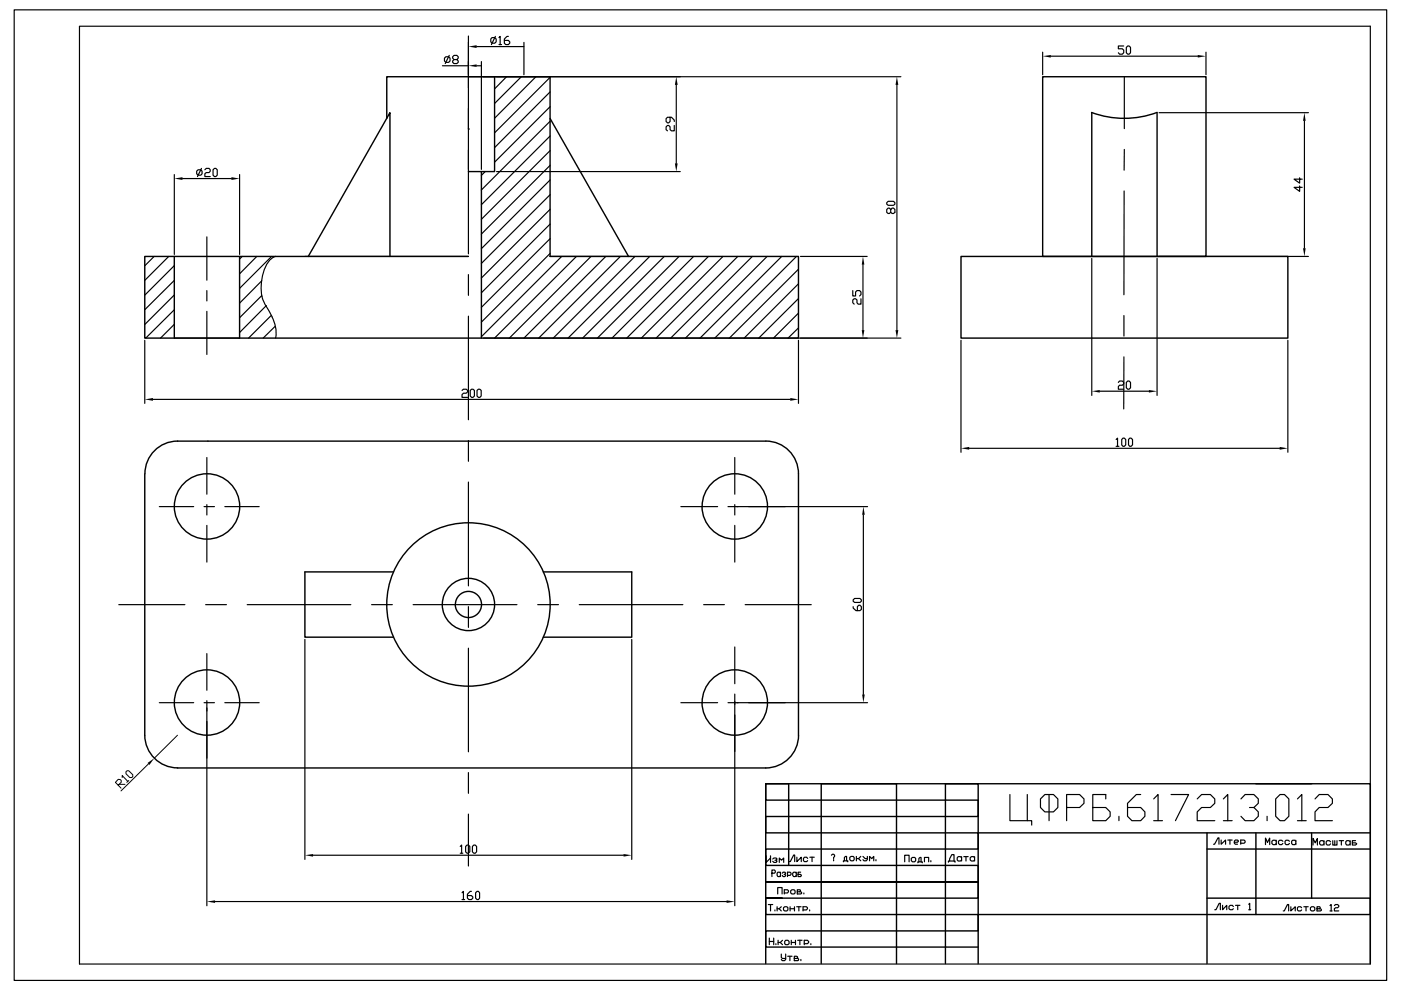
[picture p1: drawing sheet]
<svg xmlns="http://www.w3.org/2000/svg" width="297mm" height="210mm" viewBox="0 0 297 210" stroke-linecap="round" stroke-linejoin="round" font-family="sans-serif">
<!-- layer: 0 -->
<g fill="none" stroke="#000" stroke-width=".25">
<path d="M3 2.1h291v205.8h-291zM16.8 5.6h273.7v198.8h-273.7zM93.8 13.9h5.5M94.2 12.3l.3-.3h.6l.3 .3v.6l-.3 .3h-.6l-.3-.3zM95.2 11.7l-.8 1.8M96.3 12.6l-.3 .3v.3l.3 .3h.6l.3-.3v-.3l-.3-.3h-.6l-.3-.3v-.3l.3-.3h.6l.3 .3v.3l-.3 .3M99.3 16.3h91.7M99.3 9v26.9M101 9.9h10.1M101 13.9h1.1M102.1 13.1v22.8M104.3 8h.6l.3 .3v.6l-.3 .3h-.6l-.2-.3v-.6z"/>
<path d="M105 7.7l-.8 1.8M105.8 8l.2-.3v1.8M105.8 9.5h.5M107.4 16.3l-2.5 2.6M107.8 7.7h-.3l-.6 .6v.9l.3 .3h.6l.3-.3v-.3l-.3-.3h-.9M110.5 16.3l-5.6 5.6M111.1 9v6.8M113.6 16.3l-8.7 8.8M116.6 16.4l-11.7 11.8M116.6 19.5l-11.7 11.8M143.4 18v16.6M190.2 18v52"/>
<path d="M221.1 11.1v4.7M222.8 11.9h31.2M238.3 9.8h-1.2v.5h.9l.3 .3v.6l-.3 .3h-.6l-.3-.3M238.4 16.3v11M238.8 10l.3-.2h.3l.3 .2v1.2l-.3 .3h-.3l-.3-.3zM255.7 11.1v4.7M37 37v16.9M38.7 37.9h10.4M41.7 36.3l.3-.3h.6l.2 .3v.5l-.2 .3h-.6l-.3-.3zM42.7 35.7l-.8 1.7M43.4 36l.3-.3h.6l.3 .3v.3l-.3 .3h-.6l-.3 .2v.6h1.2M45.5 35.7h.3l.3 .3v1.1l-.3 .3h-.3l-.3-.3v-1.1z"/>
<path d="M50.8 37v16.9M99.3 27.4h.1M102.9 36.4l-.8 .8M105.3 36.4h38.9M116.6 22.6l-11.7 11.8M116.6 25.7l-14.5 14.6M116.6 28.8l-14.5 14.6M116.6 31.9l-14.5 14.6M116.6 35.1l-14.5 14.5M116.6 38.2l-14.5 14.5M142.1 24.9v.9l-.3 .2h-.3l-.3-.2v-.6l.3-.3h.9l.6 .6v.3M143 26.6v1.1h-.6l-.3-.2v-.6l-.3-.3h-.3l-.3 .3v.6l.3 .2"/>
<path d="M238.4 31.7l-.1 4.4M245.7 23.9h31.7M275.5 39.4v1.2l-1.1-.9h1.7M275.5 37.7v1.1l-1.1-.8h1.7M276.6 25.6v27M32.7 54.4l-2 2M35.8 54.4l-5.1 5.1M37 56.3l-6.3 6.3M37 59.5l-6.3 6.2M43.9 50.2v9.2M51.4 54.4l-.6 .5M54.4 54.4l-3.6 3.7"/>
<path d="M55.5 59.5l-4.7 4.8M57.6 54.4l-6.8 6.7M58.4 54.4a5.4 5.4 0 0 0-2.8 4.5 8.1 8.1 0 0 0 1.4 7l.7 1.3M64.6 54.4h34.7M116.6 54.4h17.3M116.6 41.3l-14.5 14.6M116.6 44.4l-14.5 14.5M116.6 47.5l-14.5 14.6M116.6 50.6l-14.5 14.6M116.6 53.7l-14.5 14.6M119.1 54.4l-17 17M122.2 54.4l-17.3 17.3"/>
<path d="M125.3 54.4l-17.3 17.3M128.4 54.4l-17.3 17.3M131.5 54.4l-17.3 17.3M134.6 54.4l-17.3 17.3M137.8 54.4l-17.4 17.3M140.8 54.4l-17.3 17.3M144 54.4l-17.3 17.3M147.1 54.4l-17.3 17.3M150.2 54.4l-17.3 17.3M153.3 54.4l-17.3 17.3M156.4 54.4l-17.3 17.3M159.5 54.4l-17.3 17.3"/>
<path d="M162.6 54.4l-17.3 17.3M165.7 54.4l-17.3 17.3M168.9 54.4l-17.3 17.3M169.3 57.1l-14.7 14.6M169.7 54.4h14.2M183 56.1v13.9M188 43l.3-.3h1.1l.3 .3v.3l-.3 .2h-1.1l-.3-.2zM188.8 44.4l-.2-.3h-.3l-.3 .3v.6l.3 .3h.3l.2-.3v-.6l.3-.3h.3l.3 .3v.6l-.3 .3h-.3l-.3-.3M231.5 54.8v29M238.3 40.5v22M245.3 54.8v29M245.7 54.4h31.7"/>
<path d="M30.7 72.2v13.3M37 62.5l-6.3 6.3M37 65.7l-6.1 6M37 68.8l-3 2.9M37 71.7h13.8M43.9 61.6v2.2M43.9 66v9.2M55.5 62.7l-4.7 4.7M56.5 64.8l-5.7 5.7M57.5 66.9l-4.8 4.8M57.7 67.2l.8 2.4-.1 2.1M58.3 69.2l-2.5 2.5"/>
<path d="M102.5 71.7h88.5M169.3 60.2l-11.5 11.5M169.3 63.3l-8.4 8.4M169.3 66.4l-5.3 5.3M169.3 69.5l-2.2 2.2M169.3 72.2v13.3M180.8 61.6v1.2h.6v-.9l.3-.3h.5l.3 .3v.6l-.3 .3M182.5 63.3v1.2h-.6l-.2-.3v-.6l-.3-.3h-.3l-.3 .3v.6l.3 .3M203.8 72.2v23.7M238.3 66.9v4.4M238.3 75.7v11M273 72.2v23.7"/>
<path d="M32.4 84.7h135.2M43.9 97v7.8M98 82.8l.3-.3h.5l.3 .3v.3l-.3 .3h-.5l-.3 .3v.6h1.1M99.7 82.8l.3-.3h.3l.3 .3v1.2l-.3 .3h-.3l-.3-.3zM101.1 82.8l.3-.3h.3l.3 .3v1.2l-.3 .3h-.3l-.3-.3zM155.8 97v7.8M205.5 95.1h65.8M233.2 82.9h10.4M236.6 93.2l.3-.3v1.7M236.6 94.6h.6M237.1 81.1l.3-.3h.6l.3 .3v.3l-.3 .3h-.6l-.3 .3v.5h1.2M238.1 92.9h.3l.3 .3v1.1l-.3 .3h-.3l-.3-.3v-1.1z"/>
<path d="M238.8 81.1l.3-.3h.3l.3 .3v1.1l-.3 .3h-.3l-.3-.3zM239.5 92.9h.3l.3 .3v1.1l-.3 .3h-.3l-.2-.3v-1.1zM33.8 107.4h7.3M43.3 107.4h2.2M43.9 107v2.2M43.9 111.4v7.8M47.7 107.4h7.2M144.4 107.4h7.7M154.3 107.4h29.6M155.8 107v2.2M155.8 111.4v7.8M183 109.1v38.1"/>
<path d="M25.2 128.2h14M43.6 128.2h4.4M43.9 138.6v7.8M52.4 128.2h22M64.6 135.6v46.6M78.8 128.2h4.4M87.6 128.2h22M114 128.2h4.4M122.8 128.2h22M133.9 135.6v46.6M149.2 128.2h4.4M155.8 137.2v7.8"/>
<path d="M158 128.2h14M180.9 127.2l.3-.3h1.1l.3 .3v.3l-.3 .2h-1.1l-.3-.2zM180.9 128.6v.3l.6 .6h.8l.3-.3v-.6l-.3-.3h-.2l-.3 .3v.9M33.8 149h7.3M43.3 149h2.2M43.9 148.6v43.4M47.7 149h7.2M144.4 149h7.7M154.3 149h29.6M155.8 147.2v44.8M97.6 179.5l.3-.3v1.7M98.7 179.5l.3-.3h.3l.3 .3v1.1l-.3 .3h-.3l-.3-.3z"/>
<path d="M100.2 179.5l.3-.3h.3l.2 .3v1.1l-.2 .3h-.3l-.3-.3zM214.1 168.5v5.5h4.6v.9M217.8 168.5v5.5M220.6 169.4l.9-.9h1.9l.9 .9v1.8l-.9 .9h-1.9l-.9-.9zM222.4 168.5v5.5M226.1 171.2h2.8l.9-.9v-.9l-.9-.9h-2.8v5.5M234.4 169.4v-.9h-2.7v5.5h2.7l1-.9v-1l-1-.9h-2.7M237.2 173.1v.9M241.9 168.5h-1l-1.8 1.8v2.8l.9 .9h1.9l.8-.9v-1l-.8-.9h-2.8M244.6 169.4l.9-.9v5.5M244.6 174h1.9M248.3 168.5h3.7l-2.8 5.5"/>
<path d="M253.8 169.4l1-.9h1.8l1 .9v.9l-1 .9h-1.8l-1 .9v1.9h3.8M257.3 179h.2l.7-1.4h.2v1.4M258.9 178.1v.9l.9-.9v.9M259.4 169.4l.9-.9v5.5M259.4 174h1.8M260.3 178.1h.9M260.8 178.1v.9M261.7 178.6h.7l.2-.3-.2-.2h-.5l-.2 .2v.5l.2 .2h.5M263.1 178.8h.7l.2-.5-.2-.2h-.7v.9M263.1 169.4l.9-.9h1.9l.9 .9v.9l-.9 .9M264.9 171.2h1l.9 .9v1l-.9 .9h-1.9l-.9-.9M268.3 179.1v-1.4l.4 .9 .5-.9v1.4"/>
<path d="M268.6 173.1v.9M270.5 169.4l.9-.9h.9l1 .9v3.7l-1 .9h-.9l-.9-.9zM270.6 178.4l-.2-.2h-.5l-.2 .2v.4l.2 .3h.5l.2-.3M270.6 178.2v.9M272 178.4l-.3-.2h-.4l-.2 .2v.4l.2 .3h.4l.3-.3M273.4 178.4l-.3-.2h-.4l-.2 .2v.4l.2 .3h.4l.3-.3M274.7 178.4l-.2-.2h-.4l-.2 .2v.4l.2 .3h.4l.2-.3M274.7 178.2v.9M275.1 169.4l.9-.9v5.5M275.1 174h1.8M278.4 179.2v-1.4l.4 .9 .5-.9v1.4M278.8 169.4l.9-.9h1.9l.9 .9v.9l-.9 .9h-1.9l-.9 .9v1.9h3.7"/>
<path d="M280.7 178.5l-.2-.3h-.5l-.2 .3v.4l.2 .3h.5l.2-.3M280.7 178.2v1M282.1 178.5l-.2-.3h-.5l-.2 .3v.4l.2 .3h.5l.2-.3M282.6 178.2v1h.9v-1M283 178.2v1M283.9 178.2h1M284.4 178.2v1M286.3 178.5l-.3-.3h-.5l-.2 .3v.4l.2 .3h.5l.3-.3M286.3 178.2v1M287.4 178.2h-.7v1h.7l.3-.3-.3-.2h-.7M45.6 191.1h108.5M66.4 181.3h65.8"/>
<path d="M97.6 180.9h.5M98 189.3l.3-.3v1.7M98 190.7h.5M99.9 189h-.2l-.6 .6v.8l.3 .3h.5l.3-.3v-.2l-.3-.3h-.8M100.8 189.3l.3-.3h.3l.3 .3v1.1l-.3 .3h-.3l-.3-.3zM162.4 181.5v1.4l1-1M162.9 191.8h.9M163.1 198.9v1.4M163.1 199.6h.9M163.4 181.5v1.4M163.4 191.8v1.3M163.7 185.1h.5l.2-.2-.2-.4h-.5v1.4"/>
<path d="M163.8 182.1l.3-.2h.4l.3 .2-.3 .3h-.2M164 198.9v1.4M164.3 192.9v.2M164.5 182.4l.3 .2-.3 .3h-.4l-.3-.3M164.8 192.2v.9M164.9 189.5v-1.3h.9v1.3M165 199.4v.9M165.2 192.7l.5 .4M165.2 182.9v-1l.5 .5 .5-.5v1M165.4 199.8l.5 .5M165.5 185.1l-.2-.2h-.4l-.1 .2v.5l.1 .3h.4l.2-.3M165.5 184.9v1"/>
<path d="M165.7 192.2l-.5 .5h-.4M165.9 185.1l.1-.2h.4l.2 .2-.4 .3M165.9 199.4l-.5 .4h-.4M166.1 192.5l.3-.3h.4l.2 .3v.4l-.2 .2h-.4l-.3-.2zM166.3 189.3h.7l.2-.4-.2-.2h-.7v.8M166.4 185.4l.2 .2-.2 .3h-.4l-.1-.3M166.6 199.4h.4l.3 .2v.5l-.3 .2h-.4l-.2-.2v-.5zM167 185.6h.5l.2-.5-.2-.2h-.5v1M167.3 182.7h.3l.7-1.4h.2v1.4M167.5 192.2v.9M167.5 192.7h.9M167.6 188.9l.3-.2h.5l.2 .2v.4l-.2 .2h-.5l-.3-.2z"/>
<path d="M167.8 199.4v.9M167.8 199.8h.9M168.4 192.2v.9M168.7 199.4v.9M168.8 185.1l-.2-.2h-.3l-.2 .2v.5l.2 .3h.3l.2-.3M168.8 184.9v1M168.9 192.2h.9M169 181.8v.9l.9-.9v.9M169 189.1l.6-.1v-.3h-.6v.8h.9l-.1-.4h-.3M169.1 199.4h1M169.4 192.2v.9M169.6 199.4v.9"/>
<path d="M169.8 184.9h-.6v1h.6l.1-.3-.1-.2h-.6M170.3 192.9h.7l.2-.4-.2-.3h-.7v.9M170.4 189.3v.2M171.2 182l-.2-.2h-.4l-.3 .2v.5l.3 .2h.4l.2-.2M171.7 192.9v.2M171.7 181.8h.9M172.2 181.8v.9M176.3 181.3l.2-.2 .5 .2-.3 .7M176.7 182.3v.2M178.8 182.7v-.2h.9v.2M179 182.5v-.7l.3-.2h.2v.9M180.2 181.8l.2-.2h.5l.2 .2v.5l-.2 .2h-.5l-.2-.2z"/>
<path d="M181.6 181.6v.9M182 182l.5 .5M182.5 181.6l-.5 .4h-.4M183 181.6l.4 .4h.5M183.9 181.6v.7l-.3 .2h-.4l-.2-.2M184.4 182.5v-.9l.4 .4 .5-.4v.9M185.7 182.3v.2M191.8 182.7v-1.4h.9v1.4M193.2 182l.3-.2h.4l.2 .2v.5l-.2 .2h-.4l-.3-.2zM194.6 182.9v-.2h.9v.2M194.8 182.7v-.7l.3-.2h.2v.9M196 182.7v-.9h.9v.9"/>
<path d="M197.4 182.5v.2M201.1 182.8v-.2h1.4v.2M201.3 182.6v-.5l.5-.9h.5v1.4M203.9 181.9l-.3-.3h-.4l-.3 .3v.4l.3 .3h.4l.3-.3M203.9 181.6v1M204.3 181.6h1M204.8 181.6v1M206.6 181.9l-.2-.3h-.4l-.3 .3v.4l.3 .3h.4l.2-.3M206.6 181.6v1M257.6 192.9h.2l.7-1.4h.2v1.4M259.2 192v.9l.9-.9v.9M261.5 192.2l-.2-.2h-.5l-.2 .2v.5l.2 .2h.5l.2-.2"/>
<path d="M262 192h.9M262.4 192v.9M264.8 191.7l.2-.2v1.4M264.8 192.9h.4M272.1 193.1h.2l.7-1.3h.2v1.3M273.7 192.2v.9l.9-.9v.9M276 192.5l-.2-.3h-.5l-.2 .3v.4l.2 .2h.5l.2-.2M276.4 192.2h1M276.9 192.2v.9M277.8 192.5l.3-.3h.4l.3 .3v.4l-.3 .2h-.4l-.3-.2zM279.2 192.7l.6-.1 .1-.2-.1-.2h-.6v.9h.9l-.1-.4h-.3M282 192l.2-.2v1.3"/>
<path d="M282 193.1h.4M282.9 192l.3-.2h.4l.2 .2v.2l-.2 .3h-.4l-.3 .2v.4h.9M164.5 200.1v.2M165.7 202.3v.7l.2 .2h.7M166.6 202.3v1.1l-.3 .3h-.4l-.2-.3M167 202.7h.9M167.5 202.7v1M168.4 203.2h.6l.1-.2-.1-.2-.6-.1v1l.8-.1 .1-.3-.4-.1M169.8 203.4v.3M170.5 200.1h.7l.2-.5-.2-.2h-.7v.9M171.9 200.1v.2"/>
</g>
<g fill="none" stroke="#000" stroke-width=".3">
<path d="M104.9 16.3v20.1h-5.6M221.1 16.3h34.6v38.1h-34.6zM82 25.1v-8.8h34.6v38.1h52.7v17.3h-138.6v-17.3h68.6M102.1 36.4v35.3M116.6 25.1l16.7 29.3M231.5 23.9v30.5M245.3 23.9v30.5M245.3 23.8a19.9 19.9 0 0 1-13.9 0M37 54.4v17.3M50.8 54.4v17.3M65.4 54.4l17.3-30.5v30.5M203.8 54.4h69.2v17.3h-69.2z"/>
<path d="M162.3 93.5h-124.7a6.9 6.9 0 0 0-6.9 6.9M162.4 93.5a6.9 6.9 0 0 1 6.9 7v55.4a7 7 0 0 1-7 6.9h-124.6a7 7 0 0 1-7-6.9v-55.4M148.9 107.4a6.9 6.9 0 0 1 9.8-6.2 6.9 6.9 0 0 1 1.6 11.5 6.9 6.9 0 0 1-11.2-3.3l-.3-2M82 128.2a17.3 17.3 0 0 1 25.6-15.2 17.3 17.3 0 0 1 1.3 29.7 17.3 17.3 0 0 1-26.8-12.8l-.1-1.7M83.4 121.3h-18.8v13.8h18.8M93.8 128.2a5.6 5.6 0 0 1 8.1-4.9 5.6 5.6 0 0 1 .7 9.5 5.6 5.6 0 0 1-8.8-3.7v-.9M96.6 128.2a2.78 2.78 0 0 1 3.8-2.6 2.78 2.78 0 0 1 1 4.5 2.78 2.78 0 0 1-4.6-.7l-.3-1.2M115.2 121.3h18.7v13.8h-18.7M37 148.9a6.9 6.9 0 0 1 10.1-6 6.9 6.9 0 0 1 .8 11.8 6.9 6.9 0 0 1-10.9-4.7v-1M148.9 148.9a6.9 6.9 0 0 1 9.8-6.2 6.9 6.9 0 0 1 1.6 11.6 6.9 6.9 0 0 1-11.2-3.3l-.3-2M207.4 176.6h83.1M255.9 176.6v27.7"/>
<path d="M266.3 166.2h11.8M266.3 176.6v17.3M278.1 176.6v13.8M162.3 190.4v3.5h45.1v3.5h-45.1v3.4h45.1M167.2 183.5v-17.3h-4.9v3.4h45.1v3.5h-45.1v3.5h45.1v3.4h-45.1v3.5h45.1v3.5h-45.1h45.1v3.4h-45.1h3.5M255.9 190.4h34.6v3.5h-83.1M255.9 180h34.6M162.3 204.3v-38.1h128.2v38.1M174.1 204.3v-38.1h16v38.1M200.4 204.3v-38.1h7v38.1"/>
<circle cx="43.9" cy="107.4" r="6.9"/>
</g>
<path d="M99.3 7.6v11M99.3 23v4.4M99.3 31.8v22M99.3 58.2v4.4M99.3 67v22M99.3 93.4v4.4M99.3 102.2v22M99.3 128.6v4.4M99.3 137.4v22M99.3 163.8v4.4M99.3 172.6v11" fill="none" stroke="#000" stroke-width=".25"/>
<!-- layer: 0 -->
<g fill="#000">
<path d="M99.3 9.9l1.7-.3v.6zM99.3 13.9l1.7-.3v.6zM143.4 16.3l.3 1.7h-.6zM190.2 16.3l.3 1.7h-.6zM221.1 11.9l1.7-.2v.5zM254 11.7l1.7 .2-1.7 .3zM37 37.9l1.7-.3v.6zM49.1 37.6l1.7 .3-1.7 .3zM143.1 34.6h.6l-.3 1.8zM276.6 23.9l.2 1.7h-.5zM183 54.4l.3 1.7h-.6zM276.3 52.6h.5l-.2 1.8z"/>
<path d="M182.7 70h.6l-.3 1.7zM189.9 70h.6l-.3 1.7zM30.7 84.7l1.7-.3v.6zM167.6 84.4l1.7 .3-1.7 .3zM203.8 95.1l1.7-.3v.5zM231.5 82.9l1.7-.2v.5zM243.6 82.7l1.7 .2-1.7 .3zM271.3 94.8l1.7 .3-1.7 .2zM183 107.4l.3 1.7h-.5zM182.8 147.2h.5l-.3 1.8zM31.3 161.8l1.4-1-1 1.4zM43.9 191.1l1.7-.2v.5z"/>
<path d="M64.6 181.3l1.8-.2v.5zM132.2 181.1l1.7 .2-1.7 .3zM154.1 190.9l1.7 .2-1.7 .3z"/>
</g>
<path d="M37.6 155.9l-4.9 4.9M25.1 166.5l.6-.6v-.4l-.2-.2-.4-.1-.6 .7 1.2 1.2M25.3 166.3h1.2M25.9 164.9v-.5l1.2 1.3M26.7 163.6l.2-.2h.4l.9 .9v.3l-.3 .3h-.4l-.8-.8zM27.3 165.5l-.4 .4M31.5 162l-5.8 5.7" fill="none" stroke="#000" stroke-width=".21"/>
</svg>
